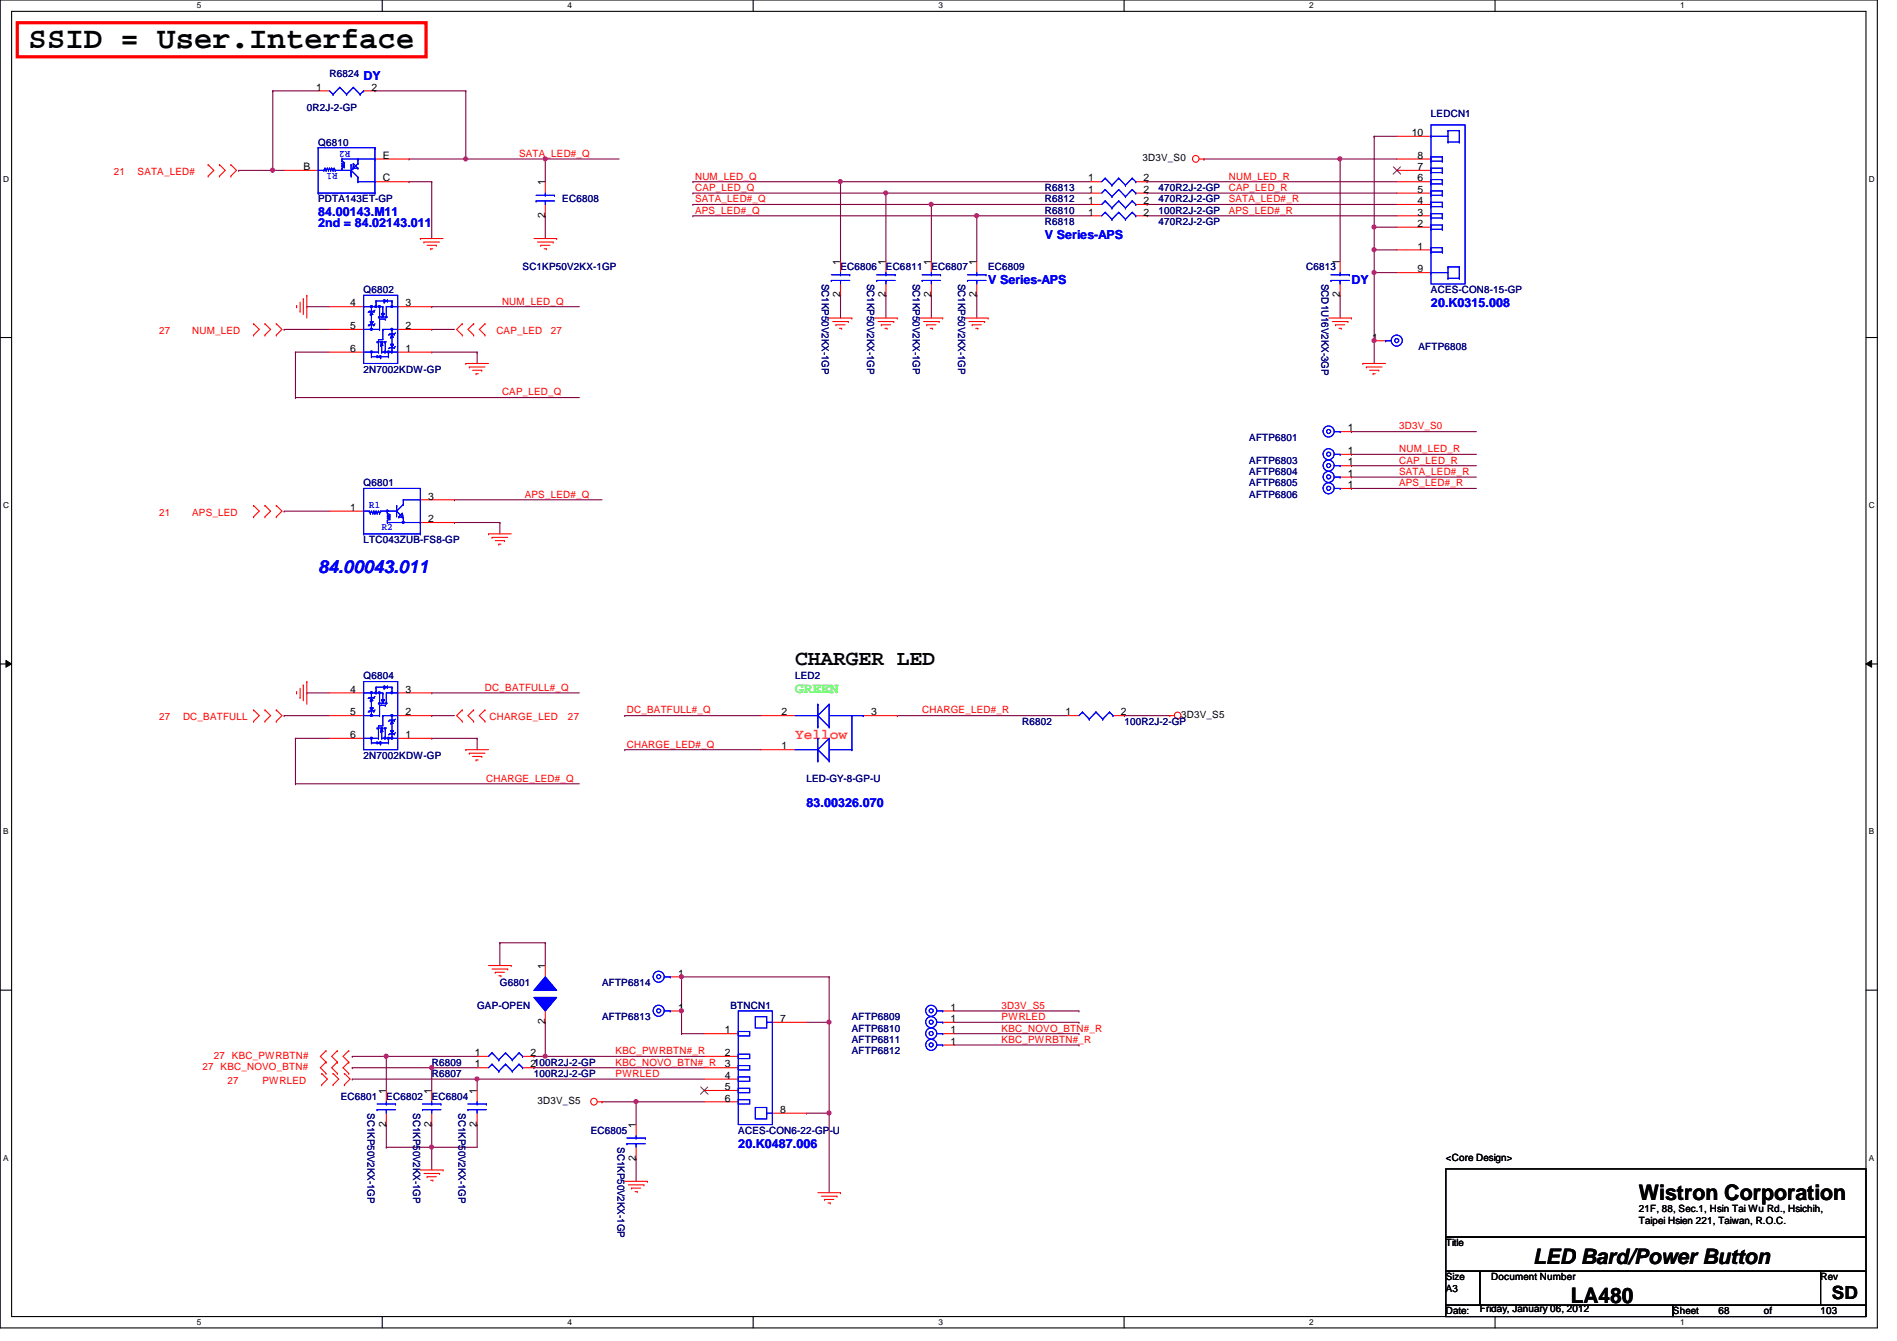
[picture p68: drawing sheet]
<svg xmlns="http://www.w3.org/2000/svg" width="297mm" height="210mm" viewBox="0 0 297 210" stroke-linecap="round" stroke-linejoin="round" font-family="sans-serif">
<defs><g id="words">
<text font-size="4.8" x="4.5" y="7.6">SSID = User.Interface</text>
<g font-size="3.3">
<text x="124.5" y="104.1">CHARGER LED</text>
<text x="256.6" y="187.9">Wistron Corporation</text>
<text x="240.1" y="197.9">LED Bard/Power Button</text>
<text x="246" y="203.9">LA480</text>
</g>
<text font-size="2.8" fill="#00f" x="49.8" y="89.7">84.00043.011</text>
<text font-size="2.8" x="286.8" y="203.4">SD</text>
<text font-size="2.3" fill="#0f0" x="124.5" y="108.5">GREEN</text>
<text font-size="2.3" fill="#ff8000" x="124.5" y="115.7">Yellow</text>
<g font-size="1.9" fill="#00f">
<text x="56.9" y="12.5">DY</text>
<text x="49.8" y="33.8">84.00143.M11</text>
<text x="49.8" y="35.6">2nd = 84.02143.011</text>
<text x="163.6" y="37.4">V Series-APS</text>
<text x="154.7" y="44.5">V Series-APS</text>
<text x="211.6" y="44.5">DY</text>
<text x="224.1" y="48">20.K0315.008</text>
<text x="126.3" y="126.3">83.00326.070</text>
<text x="115.6" y="179.6">20.K0487.006</text>
</g>
<g font-size="1.6" fill="#000080">
<text x="48" y="17.4">0R2J-2-GP</text>
<text x="51.6" y="12.1">R6824</text>
<text x="49.8" y="22.8">Q6810</text>
<text x="224.1" y="18.3">LEDCN1</text>
<text x="163.6" y="29.9">R6813</text>
<text x="181.4" y="29.9">470R2J-2-GP</text>
<text x="49.8" y="31.7">PDTA143ET-GP</text>
<text x="88.1" y="31.7">EC6808</text>
<text x="163.6" y="35.2">R6818</text>
<text x="163.6" y="33.4">R6810</text>
<text x="163.6" y="31.7">R6812</text>
<text x="181.4" y="35.2">470R2J-2-GP</text>
<text x="181.4" y="33.4">100R2J-2-GP</text>
<text x="181.4" y="31.7">470R2J-2-GP</text>
<text x="56.9" y="45.9">Q6802</text>
<text x="81.8" y="42.3">SC1KP50V2KX-1GP</text>
<text x="128.7" y="44.4" transform="rotate(90 128.7 44.4)">SC1KP50V2KX-1GP</text>
<text x="131.6" y="42.3">EC6806</text>
<text x="135.8" y="44.4" transform="rotate(90 135.8 44.4)">SC1KP50V2KX-1GP</text>
<text x="138.7" y="42.3">EC6811</text>
<text x="142.9" y="44.4" transform="rotate(90 142.9 44.4)">SC1KP50V2KX-1GP</text>
<text x="145.8" y="42.3">EC6807</text>
<text x="150" y="44.4" transform="rotate(90 150 44.4)">SC1KP50V2KX-1GP</text>
<text x="154.7" y="42.3">EC6809</text>
<text x="204.5" y="42.3">C6813</text>
<text x="206.9" y="44.4" transform="rotate(90 206.9 44.4)">SCD1U16V2KX-3GP</text>
<text x="224.1" y="45.9">ACES-CON8-15-GP</text>
<text x="56.9" y="58.3">2N7002KDW-GP</text>
<text x="222.1" y="54.8">AFTP6808</text>
<text x="195.6" y="69">AFTP6801</text>
<text x="56.9" y="76.1">Q6801</text>
<text x="195.6" y="77.9">AFTP6806</text>
<text x="195.6" y="76.1">AFTP6805</text>
<text x="195.6" y="74.3">AFTP6804</text>
<text x="195.6" y="72.6">AFTP6803</text>
<text x="56.9" y="85">LTC043ZUB-FS8-GP</text>
<text x="56.9" y="106.3">Q6804</text>
<text x="124.5" y="106.3">LED2</text>
<text x="160.1" y="113.5">R6802</text>
<text x="176.1" y="113.5">100R2J-2-GP</text>
<text x="56.9" y="118.8">2N7002KDW-GP</text>
<text x="126.3" y="122.3">LED-GY-8-GP-U</text>
<text x="78.3" y="154.3">G6801</text>
<text x="94.3" y="154.3">AFTP6814</text>
<text x="74.7" y="157.9">GAP-OPEN</text>
<text x="94.3" y="159.7">AFTP6813</text>
<text x="114.4" y="157.9">BTNCN1</text>
<text x="133.4" y="159.7">AFTP6809</text>
<text x="133.4" y="161.5">AFTP6810</text>
<text x="67.6" y="166.8">R6809</text>
<text x="133.4" y="163.2">AFTP6811</text>
<text x="133.4" y="165">AFTP6812</text>
<text x="53.4" y="172.1">EC6801</text>
<text x="60.5" y="172.1">EC6802</text>
<text x="67.6" y="168.6">R6807</text>
<text x="67.6" y="172.1">EC6804</text>
<text x="83.6" y="168.6">100R2J-2-GP</text>
<text x="57.6" y="174.2" transform="rotate(90 57.6 174.2)">SC1KP50V2KX-1GP</text>
<text x="64.7" y="174.2" transform="rotate(90 64.7 174.2)">SC1KP50V2KX-1GP</text>
<text x="71.8" y="174.2" transform="rotate(90 71.8 174.2)">SC1KP50V2KX-1GP</text>
<text x="92.5" y="177.5">EC6805</text>
<text x="96.7" y="179.6" transform="rotate(90 96.7 179.6)">SC1KP50V2KX-1GP</text>
<text x="115.6" y="177.5">ACES-CON6-22-GP-U</text>
</g>
<g font-size="1.6">
<text x="49.5" y="14.2">1</text>
<text x="58.2" y="14.2">2</text>
<text x="221.1" y="21.3">10</text>
<text x="47.5" y="26.6">B</text>
<text x="59.9" y="24.8">E</text>
<text x="59.9" y="28.4">C</text>
<text x="85.3" y="29" transform="rotate(-90 85.3 29)">1</text>
<text x="170.4" y="28.4">1</text>
<text x="178.9" y="25.3">3D3V_S0</text>
<text x="179.1" y="28.4">2</text>
<text x="222" y="28.4">6</text>
<text x="222" y="26.6">7</text>
<text x="222" y="24.8">8</text>
<text x="85.3" y="34.1" transform="rotate(-90 85.3 34.1)">2</text>
<text x="170.4" y="33.7">1</text>
<text x="170.4" y="32">1</text>
<text x="170.4" y="30.2">1</text>
<text x="179.1" y="33.7">2</text>
<text x="179.1" y="32">2</text>
<text x="179.1" y="30.2">2</text>
<text x="222" y="35.5">2</text>
<text x="222" y="33.7">3</text>
<text x="222" y="32">4</text>
<text x="222" y="30.2">5</text>
<text x="131.6" y="41.4" transform="rotate(-90 131.6 41.4)">1</text>
<text x="138.7" y="41.4" transform="rotate(-90 138.7 41.4)">1</text>
<text x="145.8" y="41.4" transform="rotate(-90 145.8 41.4)">1</text>
<text x="152.9" y="41.4" transform="rotate(-90 152.9 41.4)">1</text>
<text x="209.8" y="41.4" transform="rotate(-90 209.8 41.4)">1</text>
<text x="222" y="39.1">1</text>
<text x="54.8" y="48">4</text>
<text x="63.5" y="48">3</text>
<text x="131.6" y="46.6" transform="rotate(-90 131.6 46.6)">2</text>
<text x="138.7" y="46.6" transform="rotate(-90 138.7 46.6)">2</text>
<text x="145.8" y="46.6" transform="rotate(-90 145.8 46.6)">2</text>
<text x="152.9" y="46.6" transform="rotate(-90 152.9 46.6)">2</text>
<text x="209.8" y="46.6" transform="rotate(-90 209.8 46.6)">2</text>
<text x="222" y="42.6">9</text>
<text x="54.8" y="51.5">5</text>
<text x="63.5" y="51.5">2</text>
<text x="214.8" y="53.3">1</text>
<text x="54.8" y="55.1">6</text>
<text x="63.5" y="55.1">1</text>
<text x="211.1" y="71.1">1</text>
<text x="211.1" y="67.5">1</text>
<text x="211.1" y="76.4">1</text>
<text x="211.1" y="74.6">1</text>
<text x="211.1" y="72.9">1</text>
<text x="54.8" y="80">1</text>
<text x="67.1" y="81.7">2</text>
<text x="67.1" y="78.2">3</text>
<text x="54.8" y="108.4">4</text>
<text x="54.8" y="112">5</text>
<text x="63.5" y="112">2</text>
<text x="63.5" y="108.4">3</text>
<text x="122.4" y="112">2</text>
<text x="136.4" y="112">3</text>
<text x="166.8" y="112">1</text>
<text x="175.5" y="112">2</text>
<text x="185" y="112.4">3D3V_S5</text>
<text x="54.8" y="115.5">6</text>
<text x="63.5" y="115.5">1</text>
<text x="122.4" y="117.3">1</text>
<text x="85.3" y="151.7" transform="rotate(-90 85.3 151.7)">1</text>
<text x="106.2" y="152.9">1</text>
<text x="85.3" y="160.4" transform="rotate(-90 85.3 160.4)">2</text>
<text x="106.2" y="158.2">1</text>
<text x="113.5" y="161.8">1</text>
<text x="122.2" y="160">7</text>
<text x="148.8" y="158.2">1</text>
<text x="148.8" y="160">1</text>
<text x="148.8" y="161.8">1</text>
<text x="74.4" y="167.1">1</text>
<text x="74.4" y="165.3">1</text>
<text x="83.1" y="167.1">2100R2J-2-GP</text>
<text x="83.1" y="165.3">2</text>
<text x="113.5" y="165.3">2</text>
<text x="113.5" y="167.1">3</text>
<text x="148.8" y="163.5">1</text>
<text x="60.4" y="171.2" transform="rotate(-90 60.4 171.2)">1</text>
<text x="67.6" y="171.2" transform="rotate(-90 67.6 171.2)">1</text>
<text x="74.7" y="171.2" transform="rotate(-90 74.7 171.2)">1</text>
<text x="84.2" y="172.8">3D3V_S5</text>
<text x="113.5" y="168.9">4</text>
<text x="113.5" y="170.6">5</text>
<text x="113.5" y="172.4">6</text>
<text x="60.4" y="176.4" transform="rotate(-90 60.4 176.4)">2</text>
<text x="67.6" y="176.4" transform="rotate(-90 67.6 176.4)">2</text>
<text x="74.7" y="176.4" transform="rotate(-90 74.7 176.4)">2</text>
<text x="99.6" y="176.6" transform="rotate(-90 99.6 176.6)">1</text>
<text x="122.2" y="174.2">8</text>
<text x="99.6" y="181.7" transform="rotate(-90 99.6 181.7)">2</text>
<text x="226.4" y="181.7">&lt;Core Design&gt;</text>
<text x="256.6" y="189.7">21F, 88, Sec.1, Hsin Tai Wu Rd., Hsichih,</text>
<text x="256.6" y="191.6">Taipei Hsien 221, Taiwan, R.O.C.</text>
<text x="226.4" y="195.1">Title</text>
<text x="226.4" y="200.4">Size</text>
<text x="226.4" y="202.2">A3</text>
<text x="233.5" y="200.4">Document Number</text>
<text x="285.1" y="200.4">Rev</text>
<text x="226.4" y="205.7">Date:</text>
<text x="231.7" y="205.4">Friday, January 06, 2012</text>
<text x="262" y="205.7">Sheet</text>
<text x="269.1" y="205.7">68</text>
<text x="276.2" y="205.7">of</text>
<text x="285.1" y="205.7">103</text>
</g>
<g font-size="1.6" fill="#00f">
<text x="54.8" y="23.6" transform="rotate(180 54.8 23.6)">R2</text>
<text x="52.8" y="27.1" transform="rotate(180 52.8 27.1)">R1</text>
<text x="57.8" y="79.5">R1</text>
<text x="59.8" y="83">R2</text>
</g>
<g font-size="1.6" fill="#f00">
<text x="17.8" y="27.4">21</text>
<text x="21.5" y="27.4">SATA_LED#</text>
<text x="81.3" y="24.6">SATA_LED#_Q</text>
<text x="108.8" y="28.1">NUM_LED_Q</text>
<text x="108.8" y="29.9">CAP_LED_Q</text>
<text x="192.4" y="28.1">NUM_LED_R</text>
<text x="192.4" y="29.9">CAP_LED_R</text>
<text x="108.8" y="33.4">APS_LED#_Q</text>
<text x="108.8" y="31.7">SATA_LED#_Q</text>
<text x="192.4" y="31.7">SATA_LED#_R</text>
<text x="192.4" y="33.4">APS_LED#_R</text>
<text x="78.6" y="47.7">NUM_LED_Q</text>
<text x="24.9" y="52.3">27</text>
<text x="30.1" y="52.3">NUM_LED</text>
<text x="77.7" y="52.3">CAP_LED</text>
<text x="86.3" y="52.3">27</text>
<text x="78.6" y="61.9">CAP_LED_Q</text>
<text x="219.1" y="67.2">3D3V_S0</text>
<text x="219.1" y="70.8">NUM_LED_R</text>
<text x="82.2" y="77.9">APS_LED#_Q</text>
<text x="219.1" y="76.1">APS_LED#_R</text>
<text x="219.1" y="74.3">SATA_LED#_R</text>
<text x="219.1" y="72.6">CAP_LED_R</text>
<text x="24.9" y="80.7">21</text>
<text x="30.1" y="80.7">APS_LED</text>
<text x="24.9" y="112.7">27</text>
<text x="28.7" y="112.7">DC_BATFULL</text>
<text x="75.9" y="108.1">DC_BATFULL#_Q</text>
<text x="76.7" y="112.7">CHARGE_LED</text>
<text x="88.9" y="112.7">27</text>
<text x="98.2" y="111.7">DC_BATFULL#_Q</text>
<text x="144.4" y="111.7">CHARGE_LED#_R</text>
<text x="98.2" y="117">CHARGE_LED#_Q</text>
<text x="76.1" y="122.3">CHARGE_LED#_Q</text>
<text x="156.8" y="157.9">3D3V_S5</text>
<text x="156.8" y="159.7">PWRLED</text>
<text x="156.8" y="161.5">KBC_NOVO_BTN#_R</text>
<text x="31.7" y="167.5">27 KBC_NOVO_BTN#</text>
<text x="33.5" y="165.7">27 KBC_PWRBTN#</text>
<text x="96.4" y="165">KBC_PWRBTN#_R</text>
<text x="96.4" y="166.8">KBC_NOVO_BTN#_R</text>
<text x="156.8" y="163.2">KBC_PWRBTN#_R</text>
<text x="35.6" y="169.6">27</text>
<text x="41.1" y="169.6">PWRLED</text>
<text x="96.4" y="168.6">PWRLED</text>
</g>
<g font-size="1.3">
<text x="30.8" y="1.3">5</text>
<text x="88.9" y="1.3">4</text>
<text x="146.9" y="1.3">3</text>
<text x="205" y="1.3">2</text>
<text x="263.1" y="1.3">1</text>
<text x=".5" y="28.4">D</text>
<text x="292.6" y="28.4">D</text>
<text x=".5" y="79.5">C</text>
<text x="292.6" y="79.5">C</text>
<text x=".5" y="130.6">B</text>
<text x="292.6" y="130.6">B</text>
<text x=".5" y="181.7">A</text>
<text x="292.6" y="181.7">A</text>
<text x="30.8" y="207.4">5</text>
<text x="88.9" y="207.4">4</text>
<text x="146.9" y="207.4">3</text>
<text x="205" y="207.4">2</text>
<text x="263.1" y="207.4">1</text>
</g>
</g></defs>
<path d="M0 0h294v207.9h-294zM1.8 1.8h290.4v204.3h-290.4z" fill="none" stroke="#000" stroke-width=".17"/>
<g fill="#fff">
<path d="M30.8 .2h.7v1.4h-.7z"/>
<path d="M30.8 206.2h.7v1.4h-.7z"/>
</g>
<path d="M59.9 0v1.8M59.9 206.1v1.8" fill="none" stroke="#000" stroke-width=".17"/>
<g fill="#fff">
<path d="M88.9 .2h.6v1.4h-.6z"/>
<path d="M88.9 206.2h.6v1.4h-.6z"/>
</g>
<path d="M117.9 0v1.8M117.9 206.1v1.8" fill="none" stroke="#000" stroke-width=".17"/>
<g fill="#fff">
<path d="M146.9 .2h.7v1.4h-.7z"/>
<path d="M146.9 206.2h.7v1.4h-.7z"/>
</g>
<path d="M176 0v1.8M176 206.1v1.8" fill="none" stroke="#000" stroke-width=".17"/>
<g fill="#fff">
<path d="M205 .2h.7v1.4h-.7z"/>
<path d="M205 206.2h.7v1.4h-.7z"/>
</g>
<path d="M234.1 0v1.8M234.1 206.1v1.8" fill="none" stroke="#000" stroke-width=".17"/>
<g fill="#fff">
<path d="M263.1 .2h.7v1.4h-.7z"/>
<path d="M263.1 206.2h.7v1.4h-.7z"/>
<path d="M.5 27.3h.9v1.4h-.9z"/>
<path d="M292.6 27.3h.9v1.4h-.9z"/>
<path d="M.5 78.4h.9v1.4h-.9z"/>
<path d="M292.6 78.4h.9v1.4h-.9z"/>
</g>
<path d="M0 52.8h1.8M292.2 52.8h1.8" fill="none" stroke="#000" stroke-width=".17"/>
<g fill="#fff">
<path d="M.5 129.5h.8v1.4h-.8z"/>
<path d="M292.6 129.5h.9v1.4h-.9z"/>
</g>
<path d="M0 103.9h1.8M292.2 103.9h1.8" fill="none" stroke="#000" stroke-width=".17"/>
<path d="M.9 103.4l.9 .5-.9 .5zM292.2 103.9l.9-.5v1z" fill="#000"/>
<path d="M.9 103.4l.9 .5-.9 .5zM292.2 103.9l.9-.5v1z" fill="none" stroke="#000" stroke-width=".16"/>
<g fill="#fff">
<path d="M.5 180.5h.8v1.4h-.8z"/>
<path d="M292.6 180.5h.9v1.4h-.9z"/>
</g>
<path d="M0 155h1.8M292.2 155h1.8" fill="none" stroke="#000" stroke-width=".17"/>
<g fill="none" stroke="#800040" stroke-width=".17">
<path d="M44.5 51.6h.1M44.5 51.6h7.1M46.3 55.1h.1M46.3 55.1h5.3M46.3 55.1v7.1M48 48h.1M48 48h3.6M67.6 55.1h.1M67.6 51.6h.1M67.6 48h.1M67.6 55.1h7.1M67.6 51.6h3.6"/>
<path d="M67.6 48h23.1M74.7 55.1h.1M74.7 55.1v1.8M46.3 62.2h.1M46.3 62.2h44.4M60.5 179.6h.1M67.6 176h.1M67.6 167.1h.1M67.6 176v3.6h-7.1M67.6 167.1h7.1M83.6 165.4h.1M83.6 165.4h1.8"/>
</g>
<circle cx="67.6" cy="167.1" r=".32" fill="#f0f"/>
<circle cx="67.6" cy="167.1" r=".32" fill="none" stroke="#f0f" stroke-width=".17"/>
<path d="M85.4 160h.1M85.4 165.4h.1M85.4 160v5.4M85.4 165.4h24.9" fill="none" stroke="#800040" stroke-width=".17"/>
<circle cx="85.4" cy="165.3" r=".32" fill="#f0f"/>
<circle cx="85.4" cy="165.3" r=".32" fill="none" stroke="#f0f" stroke-width=".17"/>
<path d="M60.5 176h.1M60.5 176v3.6M67.6 179.6h.1M67.6 179.6v3.5" fill="none" stroke="#800040" stroke-width=".17"/>
<circle cx="67.6" cy="179.6" r=".32" fill="#f0f"/>
<circle cx="67.6" cy="179.6" r=".32" fill="none" stroke="#f0f" stroke-width=".17"/>
<path d="M74.7 168.9h.1M74.7 168.9h35.6" fill="none" stroke="#800040" stroke-width=".17"/>
<circle cx="74.7" cy="168.9" r=".32" fill="#f0f"/>
<circle cx="74.7" cy="168.9" r=".32" fill="none" stroke="#f0f" stroke-width=".17"/>
<path d="M78.3 147.6h.1M78.3 147.6h7.1M106.7 158.2h.1M106.7 158.2v3.6M106.7 161.8h.1M106.7 161.8h3.6" fill="none" stroke="#800040" stroke-width=".17"/>
<circle cx="106.7" cy="158.2" r=".32" fill="#f0f"/>
<circle cx="106.7" cy="158.2" r=".32" fill="none" stroke="#f0f" stroke-width=".17"/>
<path d="M106.7 152.9h.1M106.7 152.9h23.1M60.5 165.4h.1M60.5 165.4h14.2M83.6 167.1h.1M83.6 167.1h26.7" fill="none" stroke="#800040" stroke-width=".17"/>
<circle cx="60.5" cy="165.3" r=".32" fill="#f0f"/>
<circle cx="60.5" cy="165.3" r=".32" fill="none" stroke="#f0f" stroke-width=".17"/>
<g fill="none" stroke="#800040" stroke-width=".17">
<path d="M85.4 147.6h.1M85.4 147.6v3.5M55.2 167.1h.1M55.2 168.9h.1M55.2 167.1h12.4M55.2 168.9h19.5M67.6 167.1h.1M67.6 179.6h.1M67.6 167.1v3.6M74.7 176h.1M74.7 168.9h.1M74.7 176v3.6h-7.1"/>
<path d="M74.7 168.9v1.8M94.3 172.5h.1M94.3 172.5h16M99.6 172.5h.1M99.6 172.5v3.5"/>
</g>
<circle cx="99.6" cy="172.4" r=".32" fill="#f0f"/>
<circle cx="99.6" cy="172.4" r=".32" fill="none" stroke="#f0f" stroke-width=".17"/>
<path d="M215.2 39.1h.1M215.2 39.1v3.6M78.3 147.6h.1M78.3 147.6v3.5M55.2 165.4h.1M55.2 165.4h5.3M60.5 165.4h.1M60.5 165.4v5.3M99.6 181.4h.1M99.6 181.4v3.5" fill="none" stroke="#800040" stroke-width=".17"/>
<circle cx="215.2" cy="39.1" r=".32" fill="#f0f"/>
<circle cx="215.2" cy="39.1" r=".32" fill="none" stroke="#f0f" stroke-width=".17"/>
<path d="M152.9 33.8h.1M152.9 33.8h17.8M179.6 28.4h.1M179.6 30.2h.1M179.6 32h.1M179.6 28.4h39.1M179.6 30.2h39.1M179.6 32h39.1" fill="none" stroke="#800040" stroke-width=".17"/>
<circle cx="152.9" cy="33.8" r=".32" fill="#f0f"/>
<circle cx="152.9" cy="33.8" r=".32" fill="none" stroke="#f0f" stroke-width=".17"/>
<path d="M131.6 28.4h.1M131.6 28.4h39.1" fill="none" stroke="#800040" stroke-width=".17"/>
<circle cx="131.6" cy="28.4" r=".32" fill="#f0f"/>
<circle cx="131.6" cy="28.4" r=".32" fill="none" stroke="#f0f" stroke-width=".17"/>
<path d="M215.2 53.3h.1M215.2 53.3v3.6" fill="none" stroke="#800040" stroke-width=".17"/>
<circle cx="215.2" cy="53.3" r=".32" fill="#f0f"/>
<circle cx="215.2" cy="53.3" r=".32" fill="none" stroke="#f0f" stroke-width=".17"/>
<path d="M145.8 32h.1M145.8 32h24.9M215.2 42.7h.1M215.2 42.7h3.5" fill="none" stroke="#800040" stroke-width=".17"/>
<circle cx="145.8" cy="32" r=".32" fill="#f0f"/>
<circle cx="145.8" cy="32" r=".32" fill="none" stroke="#f0f" stroke-width=".17"/>
<path d="M215.2 35.6h.1M215.2 35.6v3.5" fill="none" stroke="#800040" stroke-width=".17"/>
<circle cx="215.2" cy="35.5" r=".32" fill="#f0f"/>
<circle cx="215.2" cy="35.5" r=".32" fill="none" stroke="#f0f" stroke-width=".17"/>
<path d="M138.7 30.2h.1M138.7 30.2h32M179.6 33.8h.1M179.6 33.8h39.1M215.2 39.1h.1M215.2 21.3h.1M215.2 39.1h3.5M215.2 21.3h3.5" fill="none" stroke="#800040" stroke-width=".17"/>
<circle cx="138.7" cy="30.2" r=".32" fill="#f0f"/>
<circle cx="138.7" cy="30.2" r=".32" fill="none" stroke="#f0f" stroke-width=".17"/>
<path d="M209.8 24.9h.1M209.8 24.9h8.9M209.8 24.9v16M209.8 46.2h.1M209.8 46.2v3.6" fill="none" stroke="#800040" stroke-width=".17"/>
<circle cx="209.8" cy="24.9" r=".32" fill="#f0f"/>
<circle cx="209.8" cy="24.9" r=".32" fill="none" stroke="#f0f" stroke-width=".17"/>
<path d="M58.7 14.2h.1M58.7 14.2h14.2M72.9 14.2h.1M72.9 14.2v10.7M67.6 28.4h.1M67.6 28.4v8.9M188.5 24.9h.1M188.5 24.9h21.3" fill="none" stroke="#800040" stroke-width=".17"/>
<circle cx="72.9" cy="24.9" r=".32" fill="#f0f"/>
<circle cx="72.9" cy="24.9" r=".32" fill="none" stroke="#f0f" stroke-width=".17"/>
<path d="M72.9 24.9h.1M72.9 24.9h12.5" fill="none" stroke="#800040" stroke-width=".17"/>
<circle cx="85.4" cy="24.9" r=".32" fill="#f0f"/>
<circle cx="85.4" cy="24.9" r=".32" fill="none" stroke="#f0f" stroke-width=".17"/>
<path d="M42.7 14.2h.1M42.7 14.2h7.1M42.7 14.2v12.5M42.7 26.7h.1M42.7 26.7h1.8M64 28.4h.1M64 28.4h3.6" fill="none" stroke="#800040" stroke-width=".17"/>
<circle cx="42.7" cy="26.6" r=".32" fill="#f0f"/>
<circle cx="42.7" cy="26.6" r=".32" fill="none" stroke="#f0f" stroke-width=".17"/>
<path d="M37.4 26.7h.1M37.4 26.7h5.3M64 24.9h.1M64 24.9h8.9M85.4 33.8h.1M85.4 24.9h.1M85.4 24.9v3.5M85.4 33.8v3.5M85.4 24.9h11.5M106.7 152.9h.1M106.7 152.9v5.3" fill="none" stroke="#800040" stroke-width=".17"/>
<circle cx="106.7" cy="152.9" r=".32" fill="#f0f"/>
<circle cx="106.7" cy="152.9" r=".32" fill="none" stroke="#f0f" stroke-width=".17"/>
<path d="M129.8 174.2h.1M129.8 174.2v12.5" fill="none" stroke="#800040" stroke-width=".17"/>
<circle cx="129.8" cy="174.2" r=".32" fill="#f0f"/>
<circle cx="129.8" cy="174.2" r=".32" fill="none" stroke="#f0f" stroke-width=".17"/>
<path d="M129.8 160h.1M129.8 160v14.2" fill="none" stroke="#800040" stroke-width=".17"/>
<circle cx="129.8" cy="160" r=".32" fill="#f0f"/>
<circle cx="129.8" cy="160" r=".32" fill="none" stroke="#f0f" stroke-width=".17"/>
<g fill="none" stroke="#800040" stroke-width=".17">
<path d="M215.2 42.7h.1M215.2 42.7v10.6M211.6 67.6h.1M211.6 71.1h.1M211.6 76.5h.1M211.6 74.7h.1M211.6 72.9h.1M211.6 67.6h19.6M211.6 71.1h19.6M211.6 76.5h19.6M211.6 74.7h19.6M211.6 72.9h19.6"/>
<path d="M126.3 174.2h.1M126.3 174.2h3.5"/>
</g>
<circle cx="215.2" cy="42.6" r=".32" fill="#f0f"/>
<circle cx="215.2" cy="42.6" r=".32" fill="none" stroke="#f0f" stroke-width=".17"/>
<g fill="none" stroke="#800040" stroke-width=".17">
<path d="M108.5 33.8h.1M108.5 32h.1M108.5 28.4h.1M108.5 30.2h.1M108.5 33.8h44.4M108.5 32h37.3M108.5 28.4h23.1M108.5 30.2h30.2M131.6 28.4h.1M131.6 28.4v12.5M138.7 30.2h.1M138.7 30.2v10.7"/>
<path d="M145.8 32h.1M145.8 32v8.9M152.9 33.8h.1M152.9 33.8v7.1M215.2 35.6h.1M215.2 21.3h.1M215.2 35.6h3.5M215.2 21.3v14.3M131.6 46.2h.1M131.6 46.2v3.6M138.7 46.2h.1M138.7 46.2v3.6"/>
<path d="M145.8 46.2h.1M145.8 46.2v3.6M152.9 46.2h.1M152.9 46.2v3.6M71.2 78.2h.1M71.2 78.2h23.1M44.5 80h.1M44.5 80h7.1M71.2 81.8h.1M71.2 81.8h7.1M78.3 81.8h.1M78.3 81.8v1.8"/>
<path d="M44.5 112h.1M44.5 112h7.1M46.3 115.6h.1M46.3 115.6h5.3M46.3 115.6v7.1M48 108.5h.1M48 108.5h3.6M67.6 112h.1M67.6 108.5h.1M67.6 115.6h.1M67.6 112h3.6M67.6 115.6h7.1"/>
<path d="M67.6 108.5h23.1M74.7 115.6h.1M74.7 115.6v1.7M97.8 112h.1M97.8 117.3h.1M97.8 112h21.4M97.8 117.3h21.4M140.5 112h.1M140.5 112h26.7M176.1 112h.1M176.1 112h7.1M46.3 122.7h.1"/>
<path d="M46.3 122.7h44.4M129.8 152.9h.1M129.8 152.9v7.1M149.4 158.2h19.5M168.9 158.2h.1M126.3 160h3.5M129.8 160h.1M149.4 160h19.5M149.4 161.8h19.5M149.4 163.6h19.5M168.9 160h.1M168.9 161.8h.1"/>
<path d="M168.9 163.6h.1"/>
</g>
<g fill="none" stroke="#f00" stroke-width=".17">
<path d="M32.6 27.6h.1M32.6 25.8h.1M32.6 25.8l.9 .9-.9 .9M34.4 25.8h.1M34.4 27.6h.1M34.4 25.8l.9 .9-.9 .9M36.1 27.6h.1M36.1 25.8h.1M36.1 25.8l.9 .9-.9 .9M65.8 37.3h.1M65.8 37.3h3.6M66.4 37.9h.1"/>
<path d="M66.4 37.9h2.4M66.9 38.4h1.4M67.4 38.9h.1M67.4 38.9h.4M68.3 38.4h.1M83.6 37.3h3.6M84.2 37.9h2.4M84.7 38.4h.1M84.7 38.4h1.4M85.2 38.9h.4M85.6 38.9h.1M86.6 37.9h.1"/>
<path d="M87.2 37.3h.1M187.8 24.9h.7M188.5 24.9h.1M39.7 52.5h.1M39.7 50.7h.1M39.7 50.7l.9 .9-.9 .9M41.5 50.7h.1M41.5 52.5h.1M41.5 50.7l.9 .9-.9 .9M43.3 52.5h.1M43.3 50.7h.1M43.3 50.7l.9 .9-.9 .9"/>
<path d="M46.4 47.8h.1M46.4 47.8v.4M47 48.7h.1M47 47.3v1.4M47.5 46.8h.1M47.5 46.8v2.4M48 46.2h.1M48 46.2v3.6M51.6 55.1h5.3M51.6 51.6h5.3M51.6 48h5.3M62.3 55.1h5.3"/>
<path d="M62.3 51.6h5.3M62.3 48h5.3M72.4 52.5h.1M72.4 50.7h.1M72.4 50.7l-.9 .9 .9 .9M72.9 56.9h.1M72.9 56.9h3.6M73.5 57.4h.1M73.5 57.4h2.4M74 58h1.4M74.2 50.7h.1M74.2 52.5h.1"/>
<path d="M74.2 50.7l-.9 .9 .9 .9M74.5 58.5h.1M74.5 58.5h.4M75.4 58h.1M75.9 52.5h.1M75.9 50.7h.1M75.9 50.7l-.8 .9 .8 .9M129.8 49.8h3.6M130.4 50.3h2.4M130.9 50.8h.1M130.9 50.8h1.4M131.4 51.4h.4"/>
<path d="M131.8 51.4h.1M132.8 50.3h.1M133.4 49.8h.1M136.9 49.8h3.6M137.5 50.3h2.5M138 50.8h.1M138 50.8h1.4M138.6 51.4h.3M138.9 51.4h.1M140 50.3h.1M140.5 49.8h.1M144.1 49.8h3.5"/>
<path d="M144.6 50.3h2.5M145.1 50.8h.1M145.1 50.8h1.5M145.7 51.4h.3M146 51.4h.1M147.1 50.3h.1M147.6 49.8h.1M151.2 49.8h3.5M151.7 50.3h2.5M152.2 50.8h.1M152.2 50.8h1.5M152.8 51.4h.3"/>
<path d="M153.1 51.4h.1M154.2 50.3h.1M154.7 49.8h.1M208.1 49.8h3.5M208.6 50.3h2.5M209.1 50.8h.1M209.1 50.8h1.5M209.7 51.4h.3M210 51.4h.1M211.1 50.3h.1M211.6 49.8h.1M213.4 56.9h.1"/>
<path d="M213.4 56.9h3.6M213.9 57.4h.1M213.9 57.4h2.5M214.5 58h1.4M215 58.5h.1M215 58.5h.3M215.9 58h.1M39.7 79.1h.1M39.7 79.1l.9 .9-.9 .9M41.5 79.1h.1M41.5 79.1l.9 .9-.9 .9M43.3 79.1h.1"/>
<path d="M43.3 79.1l.9 .9-.9 .9M39.7 80.9h.1M41.5 80.9h.1M43.3 80.9h.1M76.5 83.6h.1M76.5 83.6h3.5M77 84.1h.1M77 84.1h2.5M77.6 84.6h1.4M78.1 85.2h.1M78.1 85.2h.3M79 84.6h.1"/>
<path d="M39.7 112.9h.1M39.7 111.1h.1M39.7 111.1l.9 .9-.9 .9M41.5 111.1h.1M41.5 112.9h.1M41.5 111.1l.9 .9-.9 .9M43.3 112.9h.1M43.3 111.1h.1M43.3 111.1l.9 .9-.9 .9M46.4 108.3h.1M46.4 108.3v.3M47 109.2h.1"/>
<path d="M47 107.7v1.5M47.5 107.2h.1M47.5 107.2v2.5M48 106.7h.1M48 106.7v3.5M72.4 112.9h.1M72.4 111.1h.1M72.4 111.1l-.9 .9 .9 .9M72.9 117.3h.1M72.9 117.3h3.6M73.5 117.9h.1M73.5 117.9h2.4"/>
<path d="M74 118.4h1.4M74.2 111.1h.1M74.2 112.9h.1M74.2 111.1l-.9 .9 .9 .9M74.5 119h.1M74.5 119h.4M75.4 118.4h.1M75.9 112.9h.1M75.9 111.1h.1M75.9 111.1l-.8 .9 .8 .9M183.2 112h.1M183.2 112h.7"/>
<path d="M76.5 151.1h3.5M77 151.7h2.5M77.6 152.2h.1M77.6 152.2h1.4M78.1 152.7h.3M78.4 152.7h.1M79.5 151.7h.1M80 151.1h.1M50.4 169.8h.1M50.4 168h.1M50.4 168l.9 .9-.9 .9M51.1 168h.1"/>
<path d="M51.1 166.2h.1M51.1 164.5h.1M51.1 164.5l-.9 .9 .9 .8M51.1 166.2l-.9 .9 .9 .9M52.2 168h.1M52.2 169.8h.1M52.2 168l.8 .9-.8 .9M52.8 166.2h.1M52.8 168h.1M52.8 164.5h.1M52.8 166.2l-.9 .9 .9 .9M52.8 164.5l-.9 .9 .9 .8"/>
<path d="M53.9 169.8h.1M53.9 168h.1M53.9 168l.9 .9-.9 .9M54.6 168h.1M54.6 166.2h.1M54.6 164.5h.1M54.6 164.5l-.9 .9 .9 .8M54.6 166.2l-.9 .9 .9 .9M93.6 172.5h.7M94.3 172.5h.1M65.8 183.1h3.6M66.4 183.7h2.4"/>
<path d="M66.9 184.2h.1M66.9 184.2h1.4M67.4 184.7h.4M67.8 184.7h.1M68.8 183.7h.1M69.4 183.1h.1M97.8 184.9h3.6M98.4 185.5h2.4M98.9 186h.1M98.9 186h1.4M99.4 186.5h.4M99.8 186.5h.1"/>
<path d="M100.8 185.5h.1M101.4 184.9h.1M128.1 186.7h3.5M128.6 187.2h2.5M129.1 187.7h.1M129.1 187.7h1.5M129.7 188.3h.3M130 188.3h.1M131.1 187.2h.1M131.6 186.7h.1"/>
<circle cx="187.2" cy="24.9" r=".52"/>
<circle cx="184.4" cy="112" r=".52"/>
<circle cx="93" cy="172.4" r=".52"/>
</g>
<path d="M226.4 183h65.8v10.6h-65.8zM226.4 193.6h65.8v5.4h-65.8zM226.4 199h5.3v5.3h-5.3zM231.7 199h53.4v5.3h-53.4zM285.1 199h7.1v5.3h-7.1zM226.4 204.3h35.6v1.8h-35.6zM262 204.3h30.2v1.8h-30.2z" fill="none" stroke="#000" stroke-width=".17"/>
<path d="M2.7 3.6h64v5.3h-64z" fill="none" stroke="#f00" stroke-width=".51"/>
<g fill="none" stroke="#00f" stroke-width=".17">
<path d="M56.9 48h.1M56.9 55.1h2.4M56.9 51.6h2.5M56.9 48h3M57.8 48.7h.1M57.8 50.8h.1M57.8 48.7h.7M57.8 50.8h.7M57.8 48.7l-.1 .2M57.8 50.8l-.1 .2M58 49.2h.1M58 50.3h.1"/>
<path d="M58 50.3h.4M58 50.3l.2 .5M58.2 55.8h.1M58.2 48.7h.1M58.2 48h.1M58.2 50.8h.1M58.2 48.9h.1M58.2 48v.7M58.2 48.9v2.7M58.2 55.1v.7M58.2 55.8h2.6M58.2 48.7l.2 .5h-.4"/>
<path d="M58.2 48.7l-.2 .5M58.4 50.3h.1M58.4 50.3l-.2 .5M58.5 48.7h.1M58.5 50.8h.1M58.7 50.7l-.2 .1M58.7 48.6l-.2 .1M58.9 47.1h.1M58.9 48h.1M58.9 47.1h2.5M58.9 47.1v.9M59.1 55.7h.1"/>
<path d="M59.1 53.5h.1M59.1 55.7v.3M59.1 53.5h.3M59.3 55.1h.1M59.3 53.5h.1M59.3 53.2h.1M59.3 49.6h.1M59.3 53.5v1.6M59.3 49.6h.3M59.4 51.6h.1M59.4 50h.1M59.4 49.6h.1"/>
<path d="M59.4 48v1.6M59.4 50v1.6M59.4 50h.9M59.6 54.1h.1M59.6 53.5h.1M59.6 55.7h.1M59.6 56h.1M59.6 53.5h.3M59.6 55.7v.3M59.6 55.7l-.5 .1 .5 .2M59.8 55.1h.1M59.8 49.1h.1"/>
<path d="M59.8 53.5h.1M59.8 49.6h.1M59.8 55.1h2.5M59.8 49.1h.4M59.8 49.1l.1 .5M59.8 53.5v1.6M59.8 53.5l.1 .6h-.3M59.8 53.5l-.2 .6M59.8 49.6h.4M59.9 51.6h.1M59.9 48h.1M59.9 51.6v1.6h-.6"/>
<path d="M59.9 48v1.6M59.9 51.6h2.4M60.2 46.9h.1M60.2 47.3h.1M60.2 49.1h.1M60.2 53.5h.1M60.2 46.9l.5 .2-.5 .2M60.2 46.9v.4M60.2 49.1l-.3 .5M60.2 53.5h.3M60.3 53.5h.1M60.3 50h.1"/>
<path d="M60.3 49.6h.1M60.3 53.5v1.6M60.3 49.6h.4M60.5 49.6h.1M60.7 46.9h.1M60.7 46.9v.4M60.8 55.8h.1M61 54.4h.1M61 52.3h.1M61 52.3h.7M61 54.4h.7M61 54.4l-.2 .2"/>
<path d="M61 52.3l-.2 .2M61.2 53.9h.1M61.2 52.8h.1M61.2 53.9l.2 .5M61.2 53.9h.3M61.4 47.1h.1M61.4 51.6h.1M61.4 52.3h.1M61.4 54.4h.1M61.4 52.5h.1M61.4 47.1v.9M61.4 51.6v.7"/>
<path d="M61.4 52.5v2.6M61.4 52.3l.1 .5h-.3M61.4 52.3l-.2 .5M61.5 53.9h.1M61.5 53.9l-.1 .5M61.7 52.3h.1M61.7 54.4h.1M61.9 52.1l-.2 .2M61.9 54.2l-.2 .2M62.3 48h.1M62.3 48h-1.8v1.6"/>
</g>
<path d="M61.2 55h.3v.2h-.3z" fill-rule="evenodd" fill="#00f"/>
<path d="M61.2 55h.3v.2h-.3z" fill="none" stroke="#00f" stroke-width=".17"/>
<path d="M60.2 55h.2v.2h-.2z" fill-rule="evenodd" fill="#00f"/>
<path d="M60.2 55h.2v.2h-.2z" fill="none" stroke="#00f" stroke-width=".17"/>
<path d="M58 55h.3v.2h-.3z" fill-rule="evenodd" fill="#00f"/>
<path d="M58 55h.3v.2h-.3z" fill="none" stroke="#00f" stroke-width=".17"/>
<path d="M61.2 47.9h.3v.2h-.3z" fill-rule="evenodd" fill="#00f"/>
<path d="M61.2 47.9h.3v.2h-.3z" fill="none" stroke="#00f" stroke-width=".17"/>
<path d="M59.3 47.9h.2v.2h-.2z" fill-rule="evenodd" fill="#00f"/>
<path d="M59.3 47.9h.2v.2h-.2z" fill="none" stroke="#00f" stroke-width=".17"/>
<path d="M58.7 47.9h.3v.2h-.3z" fill-rule="evenodd" fill="#00f"/>
<path d="M58.7 47.9h.3v.2h-.3z" fill="none" stroke="#00f" stroke-width=".17"/>
<path d="M58 47.9h.3v.2h-.3z" fill-rule="evenodd" fill="#00f"/>
<path d="M58 47.9h.3v.2h-.3z" fill="none" stroke="#00f" stroke-width=".17"/>
<path d="M60.7 55h.2v.2h-.2z" fill-rule="evenodd" fill="#00f"/>
<path d="M60.7 55h.2v.2h-.2zM60.8 55.1h.1M60.8 55.1v.7" fill="none" stroke="#00f" stroke-width=".17"/>
<path d="M58 51.4h.3v.2h-.3z" fill-rule="evenodd" fill="#00f"/>
<path d="M58 51.4h.3v.2h-.3z" fill="none" stroke="#00f" stroke-width=".17"/>
<path d="M61.2 51.4h.3v.2h-.3z" fill-rule="evenodd" fill="#00f"/>
<g fill="none" stroke="#00f" stroke-width=".17">
<path d="M56.9 46.2h5.4v10.7h-5.4zM56.9 48h.1M56.9 55.1h2.4M56.9 51.6h2.5M56.9 48h3M57.8 48.7h.1M57.8 50.8h.1M57.8 48.7h.7M57.8 50.8h.7M57.8 48.7l-.1 .2M57.8 50.8l-.1 .2M58 49.2h.1"/>
<path d="M58 50.3h.1M58 50.3h.4M58 50.3l.2 .5M58.2 55.8h.1M58.2 48.7h.1M58.2 48h.1M58.2 50.8h.1M58.2 48.9h.1M58.2 48v.7M58.2 48.9v2.7M58.2 55.1v.7M58.2 55.8h2.6"/>
<path d="M58.2 48.7l.2 .5h-.4M58.2 48.7l-.2 .5M58.4 50.3h.1M58.4 50.3l-.2 .5M58.5 48.7h.1M58.5 50.8h.1M58.7 50.7l-.2 .1M58.7 48.6l-.2 .1M58.9 47.1h.1M58.9 48h.1M58.9 47.1h2.5M58.9 47.1v.9"/>
<path d="M59.1 55.7h.1M59.1 53.5h.1M59.1 55.7v.3M59.1 53.5h.3M59.3 55.1h.1M59.3 53.5h.1M59.3 53.2h.1M59.3 49.6h.1M59.3 53.5v1.6M59.3 49.6h.3M59.4 51.6h.1M59.4 50h.1"/>
<path d="M59.4 49.6h.1M59.4 48v1.6M59.4 50v1.6M59.4 50h.9M59.6 54.1h.1M59.6 53.5h.1M59.6 55.7h.1M59.6 56h.1M59.6 53.5h.3M59.6 55.7v.3M59.6 55.7l-.5 .1 .5 .2M59.8 55.1h.1"/>
<path d="M59.8 49.1h.1M59.8 53.5h.1M59.8 49.6h.1M59.8 55.1h2.5M59.8 49.1h.4M59.8 49.1l.1 .5M59.8 53.5v1.6M59.8 53.5l.1 .6h-.3M59.8 53.5l-.2 .6M59.8 49.6h.4M59.9 51.6h.1M59.9 48h.1"/>
<path d="M59.9 51.6v1.6h-.6M59.9 48v1.6M59.9 51.6h2.4M60.2 46.9h.1M60.2 47.3h.1M60.2 49.1h.1M60.2 53.5h.1M60.2 46.9l.5 .2-.5 .2M60.2 46.9v.4M60.2 49.1l-.3 .5M60.2 53.5h.3M60.3 53.5h.1"/>
<path d="M60.3 50h.1M60.3 49.6h.1M60.3 53.5v1.6M60.3 49.6h.4M60.5 49.6h.1M60.7 46.9h.1M60.7 46.9v.4M60.8 55.8h.1M61 54.4h.1M61 52.3h.1M61 52.3h.7M61 54.4h.7"/>
<path d="M61 54.4l-.2 .2M61 52.3l-.2 .2M61.2 53.9h.1M61.2 52.8h.1M61.2 53.9l.2 .5M61.2 53.9h.3M61.2 51.4h.3v.2h-.3zM61.4 47.1h.1M61.4 51.6h.1M61.4 52.3h.1M61.4 54.4h.1M61.4 52.5h.1"/>
<path d="M61.4 47.1v.9M61.4 51.6v.7M61.4 52.5v2.6M61.4 52.3l.1 .5h-.3M61.4 52.3l-.2 .5M61.5 53.9h.1M61.5 53.9l-.1 .5M61.7 52.3h.1M61.7 54.4h.1M61.9 52.1l-.2 .2M61.9 54.2l-.2 .2M62.3 48h.1"/>
<path d="M62.3 48h-1.8v1.6"/>
</g>
<path d="M61.2 55h.3v.2h-.3z" fill-rule="evenodd" fill="#00f"/>
<path d="M61.2 55h.3v.2h-.3z" fill="none" stroke="#00f" stroke-width=".17"/>
<path d="M60.2 55h.2v.2h-.2z" fill-rule="evenodd" fill="#00f"/>
<path d="M60.2 55h.2v.2h-.2z" fill="none" stroke="#00f" stroke-width=".17"/>
<path d="M58 55h.3v.2h-.3z" fill-rule="evenodd" fill="#00f"/>
<path d="M58 55h.3v.2h-.3z" fill="none" stroke="#00f" stroke-width=".17"/>
<path d="M61.2 47.9h.3v.2h-.3z" fill-rule="evenodd" fill="#00f"/>
<path d="M61.2 47.9h.3v.2h-.3z" fill="none" stroke="#00f" stroke-width=".17"/>
<path d="M59.3 47.9h.2v.2h-.2z" fill-rule="evenodd" fill="#00f"/>
<path d="M59.3 47.9h.2v.2h-.2z" fill="none" stroke="#00f" stroke-width=".17"/>
<path d="M58.7 47.9h.3v.2h-.3z" fill-rule="evenodd" fill="#00f"/>
<path d="M58.7 47.9h.3v.2h-.3z" fill="none" stroke="#00f" stroke-width=".17"/>
<path d="M58 47.9h.3v.2h-.3z" fill-rule="evenodd" fill="#00f"/>
<path d="M58 47.9h.3v.2h-.3z" fill="none" stroke="#00f" stroke-width=".17"/>
<path d="M60.7 55h.2v.2h-.2z" fill-rule="evenodd" fill="#00f"/>
<path d="M60.7 55h.2v.2h-.2zM60.8 55.1h.1M60.8 55.1v.7" fill="none" stroke="#00f" stroke-width=".17"/>
<path d="M58 51.4h.3v.2h-.3z" fill-rule="evenodd" fill="#00f"/>
<path d="M58 51.4h.3v.2h-.3z" fill="none" stroke="#00f" stroke-width=".17"/>
<path d="M61.2 51.4h.3v.2h-.3z" fill-rule="evenodd" fill="#00f"/>
<g fill="none" stroke="#00f" stroke-width=".17">
<path d="M173.1 33.2h.1M173.1 33.2l-.6 .6M173.1 33.2l1 1.1M174.1 34.3h.1M175.2 33.2h.1M175.2 33.2l-1.1 1.1M175.2 33.2l1 1.1M176.2 34.3h.1M177.3 33.2h.1M177.3 33.2l-1.1 1.1M177.3 33.2l.5 .6M177.8 33.8h.1"/>
<path d="M56.9 46.2h5.4v10.7h-5.4zM61.2 51.4h.3v.2h-.3zM151.5 43.9h.1M151.5 43h2.9M151.5 43.9h2.9M152.9 43h.1M152.9 43.9h.1M152.9 42.7v.3M152.9 43.9v.5M154.4 43h.1M217 53.3h.1M217 53.3h.8"/>
<path d="M209 76.5h.8M209 74.7h.8M209 72.9h.8M209 71.1h.8M209.8 76.5h.1M209.8 74.7h.1M209.8 72.9h.1M209.8 71.1h.1M56.9 108.5h.1M56.9 115.6h2.4M56.9 112h2.5M56.9 108.5h3"/>
<path d="M57.8 109.2h.1M57.8 111.3h.1M57.8 109.2h.7M57.8 111.3h.7M57.8 109.2l-.1 .1M57.8 111.3l-.1 .2M58 109.7h.1M58 110.8h.1M58 110.8h.4M58 110.8l.2 .5M58.2 116.3h.1M58.2 109.2h.1"/>
<path d="M58.2 108.5h.1M58.2 111.3h.1M58.2 109.3h.1M58.2 108.5v.7M58.2 109.3v2.7M58.2 115.6v.7M58.2 116.3h2.6M58.2 109.2l.2 .5h-.4M58.2 109.2l-.2 .5M58.4 110.8h.1M58.4 110.8l-.2 .5M58.5 109.2h.1"/>
<path d="M58.5 111.3h.1M58.7 111.1l-.2 .2M58.7 109l-.2 .2M58.9 107.6h.1M58.9 108.5h.1M58.9 107.6h2.5M58.9 107.6v.9M59.1 116.1h.1M59.1 114h.1M59.1 116.1v.4M59.1 114h.3M59.3 115.6h.1"/>
<path d="M59.3 114h.1M59.3 113.6h.1M59.3 110.1h.1M59.3 114v1.6M59.3 110.1h.3M59.4 112h.1M59.4 110.4h.1M59.4 110.1h.1M59.4 108.5v1.6M59.4 110.4v1.6M59.4 110.4h.9M59.6 114.5h.1"/>
<path d="M59.6 114h.1M59.6 116.1h.1M59.6 116.5h.1M59.6 114h.3M59.6 116.1v.4M59.6 116.1l-.5 .2 .5 .2M59.8 115.6h.1M59.8 109.5h.1M59.8 114h.1M59.8 110.1h.1M59.8 115.6h2.5M59.8 109.5h.4"/>
<path d="M59.8 109.5l.1 .6M59.8 114v1.6M59.8 114l.1 .5h-.3M59.8 114l-.2 .5M59.8 110.1h.4M59.9 112h.1M59.9 108.5h.1M59.9 112v1.6h-.6M59.9 108.5v1.6M59.9 112h2.4M60.2 107.4h.1M60.2 107.7h.1"/>
<path d="M60.2 109.5h.1M60.2 114h.1M60.2 107.4l.5 .2-.5 .1M60.2 107.4v.3M60.2 109.5l-.3 .6M60.2 114h.3M60.3 114h.1M60.3 110.4h.1M60.3 110.1h.1M60.3 114v1.6M60.3 110.1h.4M60.5 110.1h.1"/>
<path d="M60.7 107.4h.1M60.7 107.4v.3M60.8 116.3h.1M61 114.9h.1M61 112.7h.1M61 112.7h.7M61 114.9h.7M61 114.9l-.2 .1M61 112.7l-.2 .2M61.2 114.3h.1M61.2 113.2h.1M61.2 114.3l.2 .6"/>
<path d="M61.2 114.3h.3M61.4 107.6h.1M61.4 112h.1M61.4 112.7h.1M61.4 114.9h.1M61.4 112.9h.1M61.4 107.6v.9M61.4 112v.7M61.4 112.9v2.7M61.4 112.7l.1 .5h-.3M61.4 112.7l-.2 .5M61.5 114.3h.1"/>
<path d="M61.5 114.3l-.1 .6M61.7 112.7h.1M61.7 114.9h.1M61.9 112.6l-.2 .1M61.9 114.7l-.2 .2M62.3 108.5h.1M62.3 108.5h-1.8v1.6M77 166.6h.1M77 166.6l-.5 .5M77 166.6l1.1 1.1M78.1 167.7h.1M79.2 166.6h.1"/>
<path d="M79.2 166.6l-1.1 1.1M79.2 166.6l1 1.1M80.2 167.7h.1M81.3 166.6h.1M81.3 166.6l-1.1 1.1M81.3 166.6l.5 .5M81.8 167.1h.1"/>
<circle cx="218.7" cy="53.3" r=".32"/>
<circle cx="218.7" cy="53.3" r=".87"/>
<circle cx="208" cy="74.6" r=".32"/>
<circle cx="208" cy="72.9" r=".32"/>
<circle cx="208" cy="76.4" r=".32"/>
<circle cx="208" cy="71.1" r=".32"/>
<circle cx="208" cy="76.4" r=".87"/>
<circle cx="208" cy="74.6" r=".87"/>
<circle cx="208" cy="72.9" r=".87"/>
<circle cx="208" cy="71.1" r=".87"/>
</g>
<g fill="none" stroke="#f00" stroke-width=".17">
<path d="M170.7 33.8h1.8M177.8 33.8h1.8M152.9 40.9v1.8M152.9 44.4v1.8M215.2 53.3h1.8M209.8 76.5h1.8M209.8 74.7h1.8M209.8 72.9h1.8M209.8 71.1h1.8M51.6 115.6h5.3M51.6 112h5.3M51.6 108.5h5.3"/>
<path d="M62.3 115.6h5.3M62.3 112h5.3M62.3 108.5h5.3M74.7 167.1h1.8M81.8 167.1h1.8"/>
</g>
<path d="M61.2 115.4h.3v.2h-.3z" fill-rule="evenodd" fill="#00f"/>
<path d="M61.2 115.4h.3v.2h-.3z" fill="none" stroke="#00f" stroke-width=".17"/>
<path d="M60.2 115.4h.2v.2h-.2z" fill-rule="evenodd" fill="#00f"/>
<path d="M60.2 115.4h.2v.2h-.2z" fill="none" stroke="#00f" stroke-width=".17"/>
<path d="M58 115.4h.3v.2h-.3z" fill-rule="evenodd" fill="#00f"/>
<path d="M58 115.4h.3v.2h-.3z" fill="none" stroke="#00f" stroke-width=".17"/>
<path d="M61.2 108.3h.3v.2h-.3z" fill-rule="evenodd" fill="#00f"/>
<path d="M61.2 108.3h.3v.2h-.3z" fill="none" stroke="#00f" stroke-width=".17"/>
<path d="M59.3 108.3h.2v.2h-.2z" fill-rule="evenodd" fill="#00f"/>
<path d="M59.3 108.3h.2v.2h-.2z" fill="none" stroke="#00f" stroke-width=".17"/>
<path d="M58.7 108.3h.3v.2h-.3z" fill-rule="evenodd" fill="#00f"/>
<path d="M58.7 108.3h.3v.2h-.3z" fill="none" stroke="#00f" stroke-width=".17"/>
<path d="M58 108.3h.3v.2h-.3z" fill-rule="evenodd" fill="#00f"/>
<path d="M58 108.3h.3v.2h-.3z" fill="none" stroke="#00f" stroke-width=".17"/>
<path d="M60.7 115.4h.2v.2h-.2z" fill-rule="evenodd" fill="#00f"/>
<path d="M60.7 115.4h.2v.2h-.2zM60.8 115.6h.1M60.8 115.6v.7" fill="none" stroke="#00f" stroke-width=".17"/>
<path d="M58 111.9h.3v.2h-.3z" fill-rule="evenodd" fill="#00f"/>
<path d="M58 111.9h.3v.2h-.3z" fill="none" stroke="#00f" stroke-width=".17"/>
<path d="M61.2 111.9h.3v.2h-.3z" fill-rule="evenodd" fill="#00f"/>
<g fill="none" stroke="#00f" stroke-width=".17">
<path d="M56.9 106.7h5.4v10.6h-5.4zM56.9 108.5h.1M56.9 115.6h2.4M56.9 112h2.5M56.9 108.5h3M57.8 109.2h.1M57.8 111.3h.1M57.8 109.2h.7M57.8 111.3h.7M57.8 109.2l-.1 .1M57.8 111.3l-.1 .2M58 109.7h.1"/>
<path d="M58 110.8h.1M58 110.8h.4M58 110.8l.2 .5M58.2 116.3h.1M58.2 109.2h.1M58.2 108.5h.1M58.2 111.3h.1M58.2 109.3h.1M58.2 108.5v.7M58.2 109.3v2.7M58.2 115.6v.7M58.2 116.3h2.6"/>
<path d="M58.2 109.2l.2 .5h-.4M58.2 109.2l-.2 .5M58.4 110.8h.1M58.4 110.8l-.2 .5M58.5 109.2h.1M58.5 111.3h.1M58.7 111.1l-.2 .2M58.7 109l-.2 .2M58.9 107.6h.1M58.9 108.5h.1M58.9 107.6h2.5M58.9 107.6v.9"/>
<path d="M59.1 116.1h.1M59.1 114h.1M59.1 116.1v.4M59.1 114h.3M59.3 115.6h.1M59.3 114h.1M59.3 113.6h.1M59.3 110.1h.1M59.3 114v1.6M59.3 110.1h.3M59.4 112h.1M59.4 110.4h.1"/>
<path d="M59.4 110.1h.1M59.4 108.5v1.6M59.4 110.4v1.6M59.4 110.4h.9M59.6 114.5h.1M59.6 114h.1M59.6 116.1h.1M59.6 116.5h.1M59.6 114h.3M59.6 116.1v.4M59.6 116.1l-.5 .2 .5 .2M59.8 115.6h.1"/>
<path d="M59.8 109.5h.1M59.8 114h.1M59.8 110.1h.1M59.8 115.6h2.5M59.8 109.5h.4M59.8 109.5l.1 .6M59.8 114v1.6M59.8 114l.1 .5h-.3M59.8 114l-.2 .5M59.8 110.1h.4M59.9 112h.1M59.9 108.5h.1"/>
<path d="M59.9 112v1.6h-.6M59.9 108.5v1.6M59.9 112h2.4M60.2 107.4h.1M60.2 107.7h.1M60.2 109.5h.1M60.2 114h.1M60.2 107.4l.5 .2-.5 .1M60.2 107.4v.3M60.2 109.5l-.3 .6M60.2 114h.3M60.3 114h.1"/>
<path d="M60.3 110.4h.1M60.3 110.1h.1M60.3 114v1.6M60.3 110.1h.4M60.5 110.1h.1M60.7 107.4h.1M60.7 107.4v.3M60.8 116.3h.1M61 114.9h.1M61 112.7h.1M61 112.7h.7M61 114.9h.7"/>
<path d="M61 114.9l-.2 .1M61 112.7l-.2 .2M61.2 114.3h.1M61.2 113.2h.1M61.2 114.3l.2 .6M61.2 114.3h.3M61.2 111.9h.3v.2h-.3zM61.4 107.6h.1M61.4 112h.1M61.4 112.7h.1M61.4 114.9h.1M61.4 112.9h.1"/>
<path d="M61.4 107.6v.9M61.4 112v.7M61.4 112.9v2.7M61.4 112.7l.1 .5h-.3M61.4 112.7l-.2 .5M61.5 114.3h.1M61.5 114.3l-.1 .6M61.7 112.7h.1M61.7 114.9h.1M61.9 112.6l-.2 .1M61.9 114.7l-.2 .2M62.3 108.5h.1"/>
<path d="M62.3 108.5h-1.8v1.6"/>
</g>
<path d="M61.2 115.4h.3v.2h-.3z" fill-rule="evenodd" fill="#00f"/>
<path d="M61.2 115.4h.3v.2h-.3z" fill="none" stroke="#00f" stroke-width=".17"/>
<path d="M60.2 115.4h.2v.2h-.2z" fill-rule="evenodd" fill="#00f"/>
<path d="M60.2 115.4h.2v.2h-.2z" fill="none" stroke="#00f" stroke-width=".17"/>
<path d="M58 115.4h.3v.2h-.3z" fill-rule="evenodd" fill="#00f"/>
<path d="M58 115.4h.3v.2h-.3z" fill="none" stroke="#00f" stroke-width=".17"/>
<path d="M61.2 108.3h.3v.2h-.3z" fill-rule="evenodd" fill="#00f"/>
<path d="M61.2 108.3h.3v.2h-.3z" fill="none" stroke="#00f" stroke-width=".17"/>
<path d="M59.3 108.3h.2v.2h-.2z" fill-rule="evenodd" fill="#00f"/>
<path d="M59.3 108.3h.2v.2h-.2z" fill="none" stroke="#00f" stroke-width=".17"/>
<path d="M58.7 108.3h.3v.2h-.3z" fill-rule="evenodd" fill="#00f"/>
<path d="M58.7 108.3h.3v.2h-.3z" fill="none" stroke="#00f" stroke-width=".17"/>
<path d="M58 108.3h.3v.2h-.3z" fill-rule="evenodd" fill="#00f"/>
<path d="M58 108.3h.3v.2h-.3z" fill="none" stroke="#00f" stroke-width=".17"/>
<path d="M60.7 115.4h.2v.2h-.2z" fill-rule="evenodd" fill="#00f"/>
<path d="M60.7 115.4h.2v.2h-.2zM60.8 115.6h.1M60.8 115.6v.7" fill="none" stroke="#00f" stroke-width=".17"/>
<path d="M58 111.9h.3v.2h-.3z" fill-rule="evenodd" fill="#00f"/>
<path d="M58 111.9h.3v.2h-.3z" fill="none" stroke="#00f" stroke-width=".17"/>
<path d="M61.2 111.9h.3v.2h-.3z" fill-rule="evenodd" fill="#00f"/>
<g fill="none" stroke="#00f" stroke-width=".17">
<path d="M130.2 43.9h.1M130.2 43h2.9M130.2 43.9h2.9M131.6 43h.1M131.6 43.9h.1M131.6 42.7v.3M131.6 43.9v.5M133.1 43h.1M209 67.6h.8M209.8 67.6h.1M56.9 106.7h5.4v10.6h-5.4zM61.2 111.9h.3v.2h-.3z"/>
<circle cx="208" cy="67.5" r=".32"/>
<circle cx="208" cy="67.5" r=".87"/>
</g>
<path d="M131.6 40.9v1.8M131.6 44.4v1.8M209.8 67.6h1.8M85.4 151.1v1.8M85.4 158.2v1.8" fill="none" stroke="#f00" stroke-width=".17"/>
<path d="M85.4 152.9l1.8 2.1h-3.6z" fill="#00f"/>
<path d="M85.4 152.9l1.8 2.1h-3.6z" fill="none" stroke="#00f" stroke-width=".17"/>
<path d="M83.6 156.1h3.6l-1.8 2.1z" fill="#00f"/>
<path d="M83.6 156.1h3.6l-1.8 2.1z" fill="none" stroke="#00f" stroke-width=".17"/>
<path d="M85.4 152.9l1.8 2.1h-3.6z" fill="#00f"/>
<path d="M85.4 152.9l1.8 2.1h-3.6z" fill="none" stroke="#00f" stroke-width=".17"/>
<path d="M83.6 156.1h3.6l-1.8 2.1z" fill="#00f"/>
<g fill="none" stroke="#00f" stroke-width=".17">
<path d="M51.6 14.2l.6 .6M52.2 14.8h.1M53.2 13.7h.1M53.2 13.7l-1 1.1M53.2 13.7l1.1 1.1M54.3 14.8h.1M55.3 13.7h.1M55.3 13.7l-1 1.1M55.3 13.7l1.1 1.1M56.4 14.8h.1M56.9 14.2h.1M56.9 14.2l-.5 .6"/>
<path d="M173.1 27.9h.1M173.1 27.9l-.6 .5M173.1 27.9l1 1.1M174.1 29h.1M175.2 27.9h.1M175.2 27.9l-1.1 1.1M175.2 27.9l1 1.1M176.2 29h.1M177.3 27.9h.1M177.3 27.9l-1.1 1.1M177.3 27.9l.5 .5M177.8 28.4h.1"/>
<path d="M137.3 43.9h.1M137.3 43h2.9M137.3 43.9h2.9M138.7 43h.1M138.7 43.9h.1M138.7 42.7v.3M138.7 43.9v.5M140.2 43h.1M56.9 76.5h.1M56.9 76.5v7.1M56.9 76.5h8.9M62.1 79.1h.1"/>
<path d="M62.1 79.1v1.8M63.2 79h.1M63.2 78.2h.1M63.2 78.2v.8M63.2 79l-1.1 1M63.2 78.2h2.6M65.8 78.2h.1M65.8 76.5h.1M65.8 76.5v7.1M56.9 83.6h.1M56.9 80h.9M56.9 83.6h8.9"/>
<path d="M57.8 80h.1M57.8 80l.2 .3M58 80.3h.1M58.2 80h.1M58.2 80l-.2 .3M58.2 80l.2 .3M58.4 80.3h.1M58.5 80h.1M58.5 80l-.1 .3M58.5 80l.2 .3M58.7 80.3h.1M58.9 80h.1"/>
<path d="M58.9 80l-.2 .3M58.9 80l.2 .3M59.1 80.3h.1M59.3 80h.1M59.3 80l-.2 .3M59.3 80l.1 .3M59.4 80.3h.1M59.6 80h.1M59.6 80h2.5M59.6 80l-.2 .3M60.7 80.3h.1M60.7 80.7h.1"/>
<path d="M60.7 81.1h.1M60.7 81.4h.1M60.7 81.8h.1M60.7 81.8h5.1M60.7 80v.3M60.7 81.4v.4M60.7 80.3l.3 .3M60.7 80.7l.3 .2M60.7 81.1l.3 .1M61 80.6h.1M61 80.9h.1M61 81.2h.1"/>
<path d="M61 80.6l-.3 .1M61 80.9l-.3 .2M61 81.2l-.3 .2M62.1 80h.1M62.1 80l1.1 1.1M62.4 80.9h.1M62.4 80.9l.8 .2M63 80.3h.1M63 80.3l.2 .8M63 80.3l-.6 .6M63.2 81.1h.1M63.2 81.8h.1"/>
<path d="M63.2 81.1v.7M65.8 81.8h.1M65.8 83.4h.1M65.8 83.6h.1M83.6 156.1h3.6l-1.8 2.1zM115.6 158.2h5.3v17.8h-5.3zM118.3 159.1h1.8v1.8h-1.8zM115.6 161.5h1.8v.6h-1.8zM115.6 165h1.8v.7h-1.8zM115.6 166.8h1.8v.7h-1.8zM115.6 168.6h1.8v.6h-1.8zM115.6 170.3h1.8v.7h-1.8z"/>
<path d="M115.6 172.1h1.8v.7h-1.8zM118.3 173.4h1.8v1.7h-1.8zM120.1 160h.1M120.1 174.2h.1M120.1 160h.8M120.1 174.2h.8"/>
</g>
<g fill="none" stroke="#f00" stroke-width=".17">
<path d="M49.8 14.2h1.8M56.9 14.2h1.8M170.7 28.4h1.8M177.8 28.4h1.8M138.7 40.9v1.8M138.7 44.4v1.8M65.8 78.2h5.4M51.6 80h5.3M65.8 81.8h5.4M110.3 161.8h5.3M110.3 165.4h5.3M110.3 167.1h5.3"/>
<path d="M110.3 168.9h5.3M110.3 170.7h5.3M110.3 172.5h5.3M120.9 160h5.4M120.9 174.2h5.4"/>
</g>
<path d="M109.7 170.1l1.2 1.2M110.8 170.1l-1.1 1.2" fill="none" stroke="#804000" stroke-width=".16"/>
<path d="M60.5 79.9h.2v.2h-.2z" fill-rule="evenodd" fill="#00f"/>
<path d="M60.5 79.9h.2v.2h-.2z" fill="none" stroke="#00f" stroke-width=".17"/>
<path d="M63 81.7h.2v.2h-.2z" fill-rule="evenodd" fill="#00f"/>
<g fill="none" stroke="#00f" stroke-width=".17">
<path d="M56.9 76.5h.1M56.9 76.5v7.1M56.9 76.5h8.9M62.1 79.1h.1M62.1 79.1v1.8M63.2 79h.1M63.2 78.2h.1M63.2 78.2v.8M63.2 79l-1.1 1M63.2 78.2h2.6M65.8 78.2h.1M65.8 76.5h.1"/>
<path d="M65.8 76.5v7.1M56.9 83.6h.1M56.9 80h.9M56.9 83.6h8.9M57.8 80h.1M57.8 80l.2 .3M58 80.3h.1M58.2 80h.1M58.2 80l-.2 .3M58.2 80l.2 .3M58.4 80.3h.1M58.5 80h.1"/>
<path d="M58.5 80l-.1 .3M58.5 80l.2 .3M58.7 80.3h.1M58.9 80h.1M58.9 80l-.2 .3M58.9 80l.2 .3M59.1 80.3h.1M59.3 80h.1M59.3 80l-.2 .3M59.3 80l.1 .3M59.4 80.3h.1M59.6 80h.1"/>
<path d="M59.6 80h2.5M59.6 80l-.2 .3M60.7 80.3h.1M60.7 80.7h.1M60.7 81.1h.1M60.7 81.4h.1M60.7 81.8h.1M60.7 81.8h5.1M60.7 80v.3M60.7 81.4v.4M60.7 80.3l.3 .3M60.7 80.7l.3 .2"/>
<path d="M60.7 81.1l.3 .1M61 80.6h.1M61 80.9h.1M61 81.2h.1M61 80.6l-.3 .1M61 80.9l-.3 .2M61 81.2l-.3 .2M62.1 80h.1M62.1 80l1.1 1.1M62.4 80.9h.1M62.4 80.9l.8 .2M63 80.3h.1"/>
<path d="M63 80.3l.2 .8M63 80.3l-.6 .6M63 81.7h.2v.2h-.2zM63.2 81.1h.1M63.2 81.8h.1M63.2 81.1v.7M65.8 81.8h.1M65.8 83.4h.1M65.8 83.6h.1"/>
</g>
<path d="M60.5 79.9h.2v.2h-.2z" fill-rule="evenodd" fill="#00f"/>
<path d="M60.5 79.9h.2v.2h-.2z" fill="none" stroke="#00f" stroke-width=".17"/>
<path d="M63 81.7h.2v.2h-.2z" fill-rule="evenodd" fill="#00f"/>
<g fill="none" stroke="#00f" stroke-width=".17">
<path d="M224.1 19.6h5.3v24.8h-5.3zM49.8 23.1h.1M49.8 30.2h.1M49.8 26.7h.9M49.8 23.1h8.9M49.8 23.1v7.1M49.8 30.2h8.9M50.7 26.7h.1M50.9 26.3h.1M50.9 26.3l-.2 .4M50.9 26.3l.2 .4M51.1 26.7h.1"/>
<path d="M51.3 26.3h.1M51.3 26.3l-.2 .4M51.3 26.3l.1 .4M51.4 26.7h.1M51.6 26.3h.1M51.6 26.3l-.2 .4M51.6 26.3l.2 .4M51.8 26.7h.1M51.9 26.3h.1M51.9 26.3l-.1 .4M51.9 26.3l.3 .4M52.2 26.7h.1"/>
<path d="M52.3 26.3h.1M52.3 26.3l-.1 .4M52.3 26.3l.2 .4M52.5 26.7h.1M52.5 26.7h2.5M53.5 26.3h.1M53.5 26h.1M53.5 25.6h.1M53.5 25.2h.1M53.5 24.9h.1M53.5 24.9h5.2M53.5 24.9v.3"/>
<path d="M53.5 26.3v.4M53.5 26l.4 .1M53.5 25.6l.4 .2M53.5 25.2l.4 .2M53.9 26.1h.1M53.9 25.8h.1M53.9 25.4h.1M53.9 26.1l-.4 .2M53.9 25.8l-.4 .2M53.9 25.4l-.4 .2M55 26.7h.1M55 27.6h.1"/>
<path d="M55 25.8h.1M55 25.8v1.8M55 26.7l1 1M55.3 25.6h.1M55.3 26.1h.1M55.3 26.3h.1M55.3 26.3h.7M55.3 25.6l.7 .7M55.3 25.6v.7M56 25.6h.1M56 24.9h.1M56 27.7h.1"/>
<path d="M56 28.4h.1M56 26.3h.1M56 25.6l-1 1.1M56 24.9v.7M56 27.7v.7M56 28.4h2.7M58.7 24.9h.1M58.7 28.4h.1M58.7 23.3h.1M58.7 23.1h.1M58.7 30.2h.1M58.7 23.1v7.1"/>
<path d="M83.9 31.5h.1M83.9 30.6h2.9M83.9 31.5h2.9M85.4 30.6h.1M85.4 31.5h.1M85.4 30.2v.4M85.4 31.5v.5M86.8 30.6h.1M173.1 31.5h.1M173.1 29.7h.1M173.1 31.5l-.6 .5M173.1 31.5l1 1.1"/>
<path d="M173.1 29.7l-.6 .5M173.1 29.7l1 1.1M174.1 32.6h.1M174.1 30.8h.1M175.2 31.5h.1M175.2 29.7h.1M175.2 31.5l-1.1 1.1M175.2 31.5l1 1.1M175.2 29.7l-1.1 1.1M175.2 29.7l1 1.1M176.2 32.6h.1M176.2 30.8h.1"/>
<path d="M177.3 31.5h.1M177.3 29.7h.1M177.3 31.5l-1.1 1.1M177.3 31.5l.5 .5M177.3 29.7l-1.1 1.1M177.3 29.7l.5 .5M177.8 32h.1M177.8 30.2h.1M224.1 39.5h.1M224.1 38.8h.1M224.1 35.9h.1M224.1 35.2h.1"/>
<path d="M224.1 34.1h.1M224.1 33.4h.1M224.1 32.3h.1M224.1 31.7h.1M224.1 21.3h.1M224.1 30.6h.1M224.1 29.9h.1M224.1 28.8h.1M224.1 28.1h.1M224.1 27h.1M224.1 26.3h.1M224.1 25.2h.1"/>
<path d="M224.1 24.6h.1M224.1 26.3h1.7M224.1 30.6h1.7M224.1 39.5h1.7M224.1 24.6v.6M224.1 26.3v.7M224.1 28.1v.7M224.1 29.9v.7M224.1 31.7v.6M224.1 33.4v.7M224.1 35.2v.7M224.1 38.8v.7"/>
<path d="M224.1 38.8h1.7M224.1 35.9h1.7M224.1 35.2h1.7M224.1 34.1h1.7M224.1 33.4h1.7M224.1 32.3h1.7M224.1 31.7h1.7M224.1 21.3h2.6M224.1 29.9h1.7M224.1 28.8h1.7M224.1 28.1h1.7M224.1 27h1.7"/>
<path d="M224.1 25.2h1.7M224.1 24.6h1.7M225.8 38.8h.1M225.8 39.5h.1M225.8 35.2h.1M225.8 35.9h.1M225.8 33.4h.1M225.8 34.1h.1M225.8 31.7h.1M225.8 32.3h.1M225.8 29.9h.1M225.8 30.6h.1"/>
<path d="M225.8 28.1h.1M225.8 28.8h.1M225.8 26.3h.1M225.8 27h.1M225.8 24.6h.1M225.8 25.2h.1M225.8 24.6v.6M225.8 26.3v.7M225.8 28.1v.7M225.8 29.9v.7M225.8 31.7v.6M225.8 33.4v.7"/>
<path d="M225.8 35.2v.7M225.8 38.8v.7M226.7 22.2h.1M226.7 20.4h.1M226.7 20.4v1.8M226.7 22.2h1.8M226.7 20.4h1.8M228.5 20.4h.1M228.5 22.2h.1M228.5 20.4v1.8M144.4 43.9h.1M144.4 43h2.9"/>
<path d="M144.4 43.9h2.9M145.8 43h.1M145.8 43.9h.1M145.8 42.7v.3M145.8 43.9v.5M147.3 43h.1M208.4 43.9h.1M208.4 43h2.9M208.4 43.9h2.9M209.8 43h.1M209.8 43.9h.1M209.8 42.7v.3"/>
<path d="M209.8 43.9v.5M211.3 43h.1M224.1 42.7h.1M224.1 42.7h2.6M226.7 43.6h.1M226.7 41.8h.1M226.7 43.6h1.8M226.7 41.8v1.8M226.7 41.8h1.8M228.5 41.8h.1M228.5 43.6h.1M228.5 41.8v1.8"/>
<path d="M63 81.7h.2v.2h-.2zM124.5 117.3h3.6M124.5 112h3.6M128.1 117.3h.1M128.1 119.1h.1M128.1 115.6h.1M128.1 112h.1M128.1 113.8h.1M128.1 110.2h.1M128.1 110.2v3.6M128.1 115.6v3.5M128.1 117.3l1.7 1.8"/>
<path d="M128.1 112l1.7 1.8M129.8 119.1h.1M129.8 115.6h.1M129.8 113.8h.1M129.8 110.2h.1M129.8 117.3h3.6M129.8 110.2v3.6M129.8 115.6v3.5M129.8 115.6l-1.7 1.7M129.8 112h5.4M129.8 110.2l-1.7 1.8M133.4 117.3h.1"/>
<path d="M133.4 112h.1M133.4 112v5.3M135.2 112h.1M169.5 111.5h.1M169.5 111.5l-.6 .5M169.5 111.5l1.1 1.1M170.6 112.6h.1M171.6 111.5h.1M171.6 111.5l-1 1.1M171.6 111.5l1.1 1.1M172.7 112.6h.1M173.7 111.5h.1"/>
<path d="M173.7 111.5l-1 1.1M173.7 111.5l.6 .5M174.3 112h.1M104.1 158.2h.8M104.1 152.9h.8M104.9 152.9h.1M104.9 158.2h.1M146.7 158.2h.9M147.6 158.2h.1M59.1 173.7h.1M59.1 172.8h2.8M59.1 173.7h2.8"/>
<path d="M60.5 172.8h.1M60.5 173.7h.1M60.5 172.5v.3M60.5 173.7v.5M61.9 172.8h.1M66.2 173.7h.1M66.2 172.8h2.8M66.2 173.7h2.8M67.6 172.8h.1M67.6 173.7h.1M67.6 172.5v.3M67.6 173.7v.5"/>
<path d="M69 172.8h.1M73.3 173.7h.1M73.3 172.8h2.9M73.3 173.7h2.9M74.7 172.8h.1M74.7 173.7h.1M74.7 172.5v.3M74.7 173.7v.5M76.2 172.8h.1M77 164.8h.1M77 164.8l-.5 .6M77 164.8l1.1 1.1"/>
<path d="M78.1 165.9h.1M79.2 164.8h.1M79.2 164.8l-1.1 1.1M79.2 164.8l1 1.1M80.2 165.9h.1M81.3 164.8h.1M81.3 164.8l-1.1 1.1M81.3 164.8l.5 .6M81.8 165.4h.1M98.2 179h.1M98.2 178.1h2.8M98.2 179h2.8"/>
<path d="M99.6 178.1h.1M99.6 179h.1M99.6 177.8v.3M99.6 179v.6M101 178.1h.1M146.7 160h.9M146.7 161.8h.9M146.7 163.6h.9M147.6 160h.1M147.6 161.8h.1M147.6 163.6h.1"/>
<circle cx="103.1" cy="152.9" r=".32"/>
<circle cx="103.1" cy="158.2" r=".32"/>
<circle cx="103.1" cy="152.9" r=".87"/>
<circle cx="103.1" cy="158.2" r=".87"/>
<circle cx="145.8" cy="160" r=".32"/>
<circle cx="145.8" cy="158.2" r=".32"/>
<circle cx="145.8" cy="158.2" r=".87"/>
<circle cx="145.8" cy="160" r=".87"/>
<circle cx="145.8" cy="161.8" r=".32"/>
<circle cx="145.8" cy="163.5" r=".32"/>
<circle cx="145.8" cy="161.8" r=".87"/>
<circle cx="145.8" cy="163.5" r=".87"/>
</g>
<g fill="none" stroke="#f00" stroke-width=".17">
<path d="M44.5 26.7h5.3M58.7 24.9h5.3M58.7 28.4h5.3M85.4 28.4v1.8M85.4 32v1.8M170.7 32h1.8M170.7 30.2h1.8M177.8 32h1.8M177.8 30.2h1.8M218.7 32h5.4M218.7 30.2h5.4M218.7 24.9h5.4"/>
<path d="M218.7 26.7h5.4M218.7 28.4h5.4M218.7 39.1h5.4M218.7 35.6h5.4M218.7 33.8h5.4M218.7 21.3h5.4M145.8 40.9v1.8M145.8 44.4v1.8M209.8 40.9v1.8M209.8 44.4v1.8M218.7 42.7h5.4M119.2 117.3h5.3"/>
<path d="M119.2 112h5.3M135.2 112h5.3M167.2 112h1.7M174.3 112h1.8M104.9 158.2h1.8M104.9 152.9h1.8M147.6 158.2h1.8M60.5 170.7v1.8M60.5 174.2v1.8M67.6 170.7v1.8M67.6 174.2v1.8M74.7 170.7v1.8"/>
<path d="M74.7 174.2v1.8M74.7 165.4h1.8M81.8 165.4h1.8M99.6 176v1.8M99.6 179.6v1.8M147.6 160h1.8M147.6 161.8h1.8M147.6 163.6h1.8"/>
</g>
<path d="M218.2 26.1l1.1 1.2M219.3 26.1l-1.2 1.2" fill="none" stroke="#804000" stroke-width=".16"/>
<circle cx="67.6" cy="167.1" r=".32" fill="#f0f"/>
<circle cx="67.6" cy="167.1" r=".32" fill="none" stroke="#f0f" stroke-width=".17"/>
<circle cx="85.4" cy="165.3" r=".32" fill="#f0f"/>
<circle cx="85.4" cy="165.3" r=".32" fill="none" stroke="#f0f" stroke-width=".17"/>
<circle cx="67.6" cy="179.6" r=".32" fill="#f0f"/>
<circle cx="67.6" cy="179.6" r=".32" fill="none" stroke="#f0f" stroke-width=".17"/>
<circle cx="74.7" cy="168.9" r=".32" fill="#f0f"/>
<circle cx="74.7" cy="168.9" r=".32" fill="none" stroke="#f0f" stroke-width=".17"/>
<circle cx="106.7" cy="158.2" r=".32" fill="#f0f"/>
<circle cx="106.7" cy="158.2" r=".32" fill="none" stroke="#f0f" stroke-width=".17"/>
<circle cx="60.5" cy="165.3" r=".32" fill="#f0f"/>
<circle cx="60.5" cy="165.3" r=".32" fill="none" stroke="#f0f" stroke-width=".17"/>
<circle cx="99.6" cy="172.4" r=".32" fill="#f0f"/>
<circle cx="99.6" cy="172.4" r=".32" fill="none" stroke="#f0f" stroke-width=".17"/>
<circle cx="215.2" cy="39.1" r=".32" fill="#f0f"/>
<circle cx="215.2" cy="39.1" r=".32" fill="none" stroke="#f0f" stroke-width=".17"/>
<circle cx="152.9" cy="33.8" r=".32" fill="#f0f"/>
<circle cx="152.9" cy="33.8" r=".32" fill="none" stroke="#f0f" stroke-width=".17"/>
<circle cx="131.6" cy="28.4" r=".32" fill="#f0f"/>
<circle cx="131.6" cy="28.4" r=".32" fill="none" stroke="#f0f" stroke-width=".17"/>
<circle cx="215.2" cy="53.3" r=".32" fill="#f0f"/>
<circle cx="215.2" cy="53.3" r=".32" fill="none" stroke="#f0f" stroke-width=".17"/>
<circle cx="145.8" cy="32" r=".32" fill="#f0f"/>
<circle cx="145.8" cy="32" r=".32" fill="none" stroke="#f0f" stroke-width=".17"/>
<circle cx="215.2" cy="35.5" r=".32" fill="#f0f"/>
<circle cx="215.2" cy="35.5" r=".32" fill="none" stroke="#f0f" stroke-width=".17"/>
<circle cx="138.7" cy="30.2" r=".32" fill="#f0f"/>
<circle cx="138.7" cy="30.2" r=".32" fill="none" stroke="#f0f" stroke-width=".17"/>
<circle cx="209.8" cy="24.9" r=".32" fill="#f0f"/>
<circle cx="209.8" cy="24.9" r=".32" fill="none" stroke="#f0f" stroke-width=".17"/>
<circle cx="72.9" cy="24.9" r=".32" fill="#f0f"/>
<circle cx="72.9" cy="24.9" r=".32" fill="none" stroke="#f0f" stroke-width=".17"/>
<circle cx="85.4" cy="24.9" r=".32" fill="#f0f"/>
<circle cx="85.4" cy="24.9" r=".32" fill="none" stroke="#f0f" stroke-width=".17"/>
<circle cx="42.7" cy="26.6" r=".32" fill="#f0f"/>
<circle cx="42.7" cy="26.6" r=".32" fill="none" stroke="#f0f" stroke-width=".17"/>
<circle cx="106.7" cy="152.9" r=".32" fill="#f0f"/>
<circle cx="106.7" cy="152.9" r=".32" fill="none" stroke="#f0f" stroke-width=".17"/>
<circle cx="129.8" cy="174.2" r=".32" fill="#f0f"/>
<circle cx="129.8" cy="174.2" r=".32" fill="none" stroke="#f0f" stroke-width=".17"/>
<circle cx="129.8" cy="160" r=".32" fill="#f0f"/>
<circle cx="129.8" cy="160" r=".32" fill="none" stroke="#f0f" stroke-width=".17"/>
<circle cx="215.2" cy="42.6" r=".32" fill="#f0f"/>
<circle cx="215.2" cy="42.6" r=".32" fill="none" stroke="#f0f" stroke-width=".17"/>
<use href="#words"/>
</svg>
